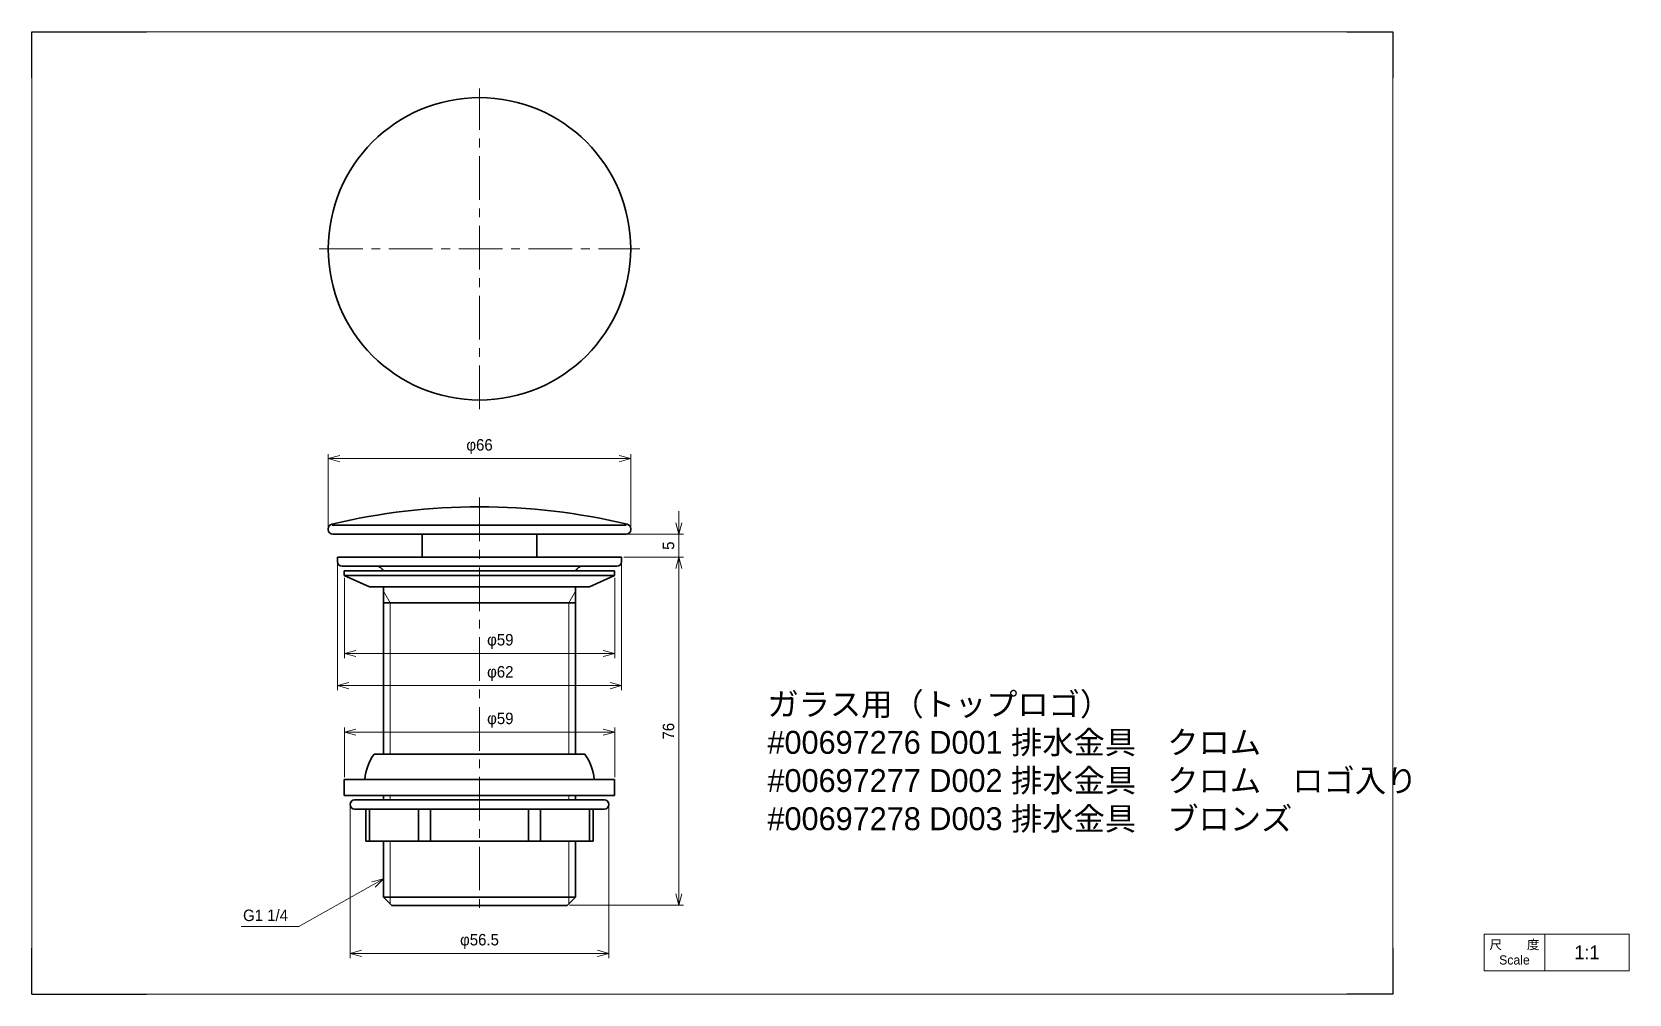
# Model space of a CAD drawing. Header units: millimetres. Extents: x 0 to 349, y 0 to 210.
import ezdxf
from ezdxf import colors
from ezdxf.entities.mleader import LeaderData, LeaderLine
from ezdxf.math import Vec2, Vec3

# ---------------------------------------------------------------- set-up
doc = ezdxf.new("R2010")
doc.units = ezdxf.units.MM
doc.header["$LTSCALE"] = 0.3
doc.linetypes.add('CENTER', pattern=[50.8, 31.75, -6.35, 6.35, -6.35])
doc.layers.add('HOJO', color=8, linetype='Continuous', lineweight=13, plot=False)
for name, color, linetype, lineweight in [('中心線', 4, 'CENTER', 18), ('実線', 3, 'Continuous', 35), ('寸法', 2, 'Continuous', 18), ('細線', 7, 'Continuous', 18)]:
    doc.layers.add(name, color=color, linetype=linetype, lineweight=lineweight)
doc.styles.add('MS Pゴシック', font='')
doc.styles.get("Standard").update_dxf_attribs({"font": 'txt.shx', "bigfont": 'bigfont.shx'})
doc.styles.get('MS Pゴシック').set_extended_font_data('MS PGothic')
doc.dimstyles.new('MyDim S＝1：1', dxfattribs={"dimtxt": 2.5, "dimasz": 2.5, "dimexe": 1, "dimexo": 0.5, "dimgap": 1, "dimtad": 3, "dimdsep": 46, "dimtxsty": 'MS Pゴシック', "dimblk": 'OPEN30', "dimcen": 0, "dimclrd": 256, "dimclre": 256, "dimclrt": 256, "dimazin": 2, "dimtfac": 1, "dimtmove": 0, "dimatfit": 3, "dimldrblk": 'OPEN30', "dimfxl": 1, "dimlwd": 18, "dimlwe": 18, "dimarcsym": 0})

# ---------------------------------------------------------------- blocks, each defined once
blk = doc.blocks.new('_Open30')
at = {"color": 0, "lineweight": -2}
for p, q in [((-1, 0.27), (0, 0)), ((0, 0), (-1, -0.27)), ((0, 0), (-1, 0))]:
    blk.add_line(p, q, dxfattribs=at)
blk = doc.blocks.new('*D4')
at = {"layer": 'Defpoints', "color": 0}
for p in [(130.68, 116.87), (64.68, 101.37), (130.68, 101.37)]:
    blk.add_point(p, dxfattribs=at)
at = {"layer": '寸法', "lineweight": 18}
for p, q in [((64.68, 101.87), (64.68, 117.87)), ((67.18, 116.87), (128.18, 116.87)), ((130.68, 101.87), (130.68, 117.87))]:
    blk.add_line(p, q, dxfattribs=at)
at = {"layer": '寸法', "lineweight": 18, "xscale": 2.5, "yscale": 2.5, "zscale": 2.5, "rotation": 180}
blk.add_blockref('_Open30', (64.68, 116.87), dxfattribs=at)
at = {"layer": '寸法', "lineweight": 18, "xscale": 2.5, "yscale": 2.5, "zscale": 2.5}
blk.add_blockref('_Open30', (130.68, 116.87), dxfattribs=at)
at = {"layer": '寸法', "insert": (97.68, 119.49), "char_height": 2.5, "attachment_point": 5, "style": 'MS Pゴシック'}
blk.add_mtext('φ66', dxfattribs=at)
blk = doc.blocks.new('*D5')
at = {"layer": 'Defpoints', "color": 0}
for p in [(68.18, 91.37), (127.18, 91.37), (127.18, 74.33)]:
    blk.add_point(p, dxfattribs=at)
at = {"layer": '寸法', "lineweight": 18}
for p, q in [((68.18, 90.87), (68.18, 73.33)), ((127.18, 90.87), (127.18, 73.33)), ((70.68, 74.33), (124.68, 74.33))]:
    blk.add_line(p, q, dxfattribs=at)
at = {"layer": '寸法', "lineweight": 18, "xscale": 2.5, "yscale": 2.5, "zscale": 2.5, "rotation": 180}
blk.add_blockref('_Open30', (68.18, 74.33), dxfattribs=at)
at = {"layer": '寸法', "lineweight": 18, "xscale": 2.5, "yscale": 2.5, "zscale": 2.5}
blk.add_blockref('_Open30', (127.18, 74.33), dxfattribs=at)
at = {"layer": '寸法', "insert": (102.22, 76.96), "char_height": 2.5, "attachment_point": 5, "style": 'MS Pゴシック'}
blk.add_mtext('φ59', dxfattribs=at)
blk = doc.blocks.new('*D6')
at = {"layer": 'Defpoints', "color": 0}
for p in [(66.68, 94.37), (128.68, 94.37), (128.68, 67.33)]:
    blk.add_point(p, dxfattribs=at)
at = {"layer": '寸法', "lineweight": 18}
for p, q in [((66.68, 93.87), (66.68, 66.33)), ((128.68, 93.87), (128.68, 66.33)), ((69.18, 67.33), (126.18, 67.33))]:
    blk.add_line(p, q, dxfattribs=at)
at = {"layer": '寸法', "lineweight": 18, "xscale": 2.5, "yscale": 2.5, "zscale": 2.5, "rotation": 180}
blk.add_blockref('_Open30', (66.68, 67.33), dxfattribs=at)
at = {"layer": '寸法', "lineweight": 18, "xscale": 2.5, "yscale": 2.5, "zscale": 2.5}
blk.add_blockref('_Open30', (128.68, 67.33), dxfattribs=at)
at = {"layer": '寸法', "insert": (102.22, 69.96), "char_height": 2.5, "attachment_point": 5, "style": 'MS Pゴシック'}
blk.add_mtext('φ62', dxfattribs=at)
blk = doc.blocks.new('*D7')
at = {"layer": 'Defpoints', "color": 0}
for p in [(127.18, 57.16), (68.18, 46.87), (127.18, 46.87)]:
    blk.add_point(p, dxfattribs=at)
at = {"layer": '寸法', "lineweight": 18}
for p, q in [((68.18, 47.37), (68.18, 58.16)), ((70.68, 57.16), (124.68, 57.16)), ((127.18, 47.37), (127.18, 58.16))]:
    blk.add_line(p, q, dxfattribs=at)
at = {"layer": '寸法', "lineweight": 18, "xscale": 2.5, "yscale": 2.5, "zscale": 2.5, "rotation": 180}
blk.add_blockref('_Open30', (68.18, 57.16), dxfattribs=at)
at = {"layer": '寸法', "lineweight": 18, "xscale": 2.5, "yscale": 2.5, "zscale": 2.5}
blk.add_blockref('_Open30', (127.18, 57.16), dxfattribs=at)
at = {"layer": '寸法', "insert": (102.22, 59.79), "char_height": 2.5, "attachment_point": 5, "style": 'MS Pゴシック'}
blk.add_mtext('φ59', dxfattribs=at)
blk = doc.blocks.new('*D8')
at = {"layer": 'Defpoints', "color": 0}
for p in [(69.43, 41.37), (125.93, 41.37), (125.93, 8.87)]:
    blk.add_point(p, dxfattribs=at)
at = {"layer": '寸法', "lineweight": 18}
for p, q in [((69.43, 40.87), (69.43, 7.87)), ((125.93, 40.87), (125.93, 7.87)), ((71.93, 8.87), (123.43, 8.87))]:
    blk.add_line(p, q, dxfattribs=at)
at = {"layer": '寸法', "lineweight": 18, "xscale": 2.5, "yscale": 2.5, "zscale": 2.5, "rotation": 180}
blk.add_blockref('_Open30', (69.43, 8.87), dxfattribs=at)
at = {"layer": '寸法', "lineweight": 18, "xscale": 2.5, "yscale": 2.5, "zscale": 2.5}
blk.add_blockref('_Open30', (125.93, 8.87), dxfattribs=at)
at = {"layer": '寸法', "insert": (97.68, 11.49), "char_height": 2.5, "attachment_point": 5, "style": 'MS Pゴシック'}
blk.add_mtext('φ56.5', dxfattribs=at)
blk = doc.blocks.new('*D9')
at = {"layer": 'Defpoints', "color": 0}
for p in [(129.68, 100.37), (128.68, 95.37), (141.18, 95.37)]:
    blk.add_point(p, dxfattribs=at)
at = {"layer": '寸法', "lineweight": 18}
for p, q in [((141.18, 102.87), (141.18, 105.37)), ((130.18, 100.37), (142.18, 100.37)), ((141.18, 100.37), (141.18, 95.37)), ((129.18, 95.37), (142.18, 95.37)), ((141.18, 92.87), (141.18, 90.37))]:
    blk.add_line(p, q, dxfattribs=at)
at = {"layer": '寸法', "lineweight": 18, "xscale": 2.5, "yscale": 2.5, "zscale": 2.5}
for p, rotation in [((141.18, 100.37), 270), ((141.18, 95.37), 90)]:
    blk.add_blockref('_Open30', p, dxfattribs=dict(at, rotation=rotation))
at = {"layer": '寸法', "insert": (138.93, 97.87), "char_height": 2.5, "attachment_point": 5, "rotation": 90, "style": 'MS Pゴシック'}
blk.add_mtext('5', dxfattribs=at)
blk = doc.blocks.new('*D10')
at = {"layer": 'Defpoints', "color": 0}
for p in [(128.68, 95.37), (116.83, 19.37), (141.18, 19.37)]:
    blk.add_point(p, dxfattribs=at)
at = {"layer": '寸法', "lineweight": 18}
for p, q in [((129.18, 95.37), (142.18, 95.37)), ((141.18, 92.87), (141.18, 21.87)), ((117.33, 19.37), (142.18, 19.37))]:
    blk.add_line(p, q, dxfattribs=at)
at = {"layer": '寸法', "lineweight": 18, "xscale": 2.5, "yscale": 2.5, "zscale": 2.5}
for p, rotation in [((141.18, 95.37), 90), ((141.18, 19.37), 270)]:
    blk.add_blockref('_Open30', p, dxfattribs=dict(at, rotation=rotation))
at = {"layer": '寸法', "insert": (138.93, 57.37), "char_height": 2.5, "attachment_point": 5, "rotation": 90, "style": 'MS Pゴシック'}
blk.add_mtext('76', dxfattribs=at)

msp = doc.modelspace()

# ---------------------------------------------------------------- linework, layer by layer
at = {"layer": 'Defpoints'}
for p, q in [((0, 210), (25, 210)), ((0, 200), (0, 210)), ((287, 210), (297, 210)), ((297, 210), (297, 200)), ((0, 0), (0, 10)), ((297, 10), (297, 0)), ((0, 0), (25, 0)), ((297, 0), (287, 0))]:
    msp.add_line(p, q, dxfattribs=at)
at = {"layer": 'HOJO'}
for p, q in [((25, 210), (287, 210)), ((0, 10), (0, 200)), ((297, 200), (297, 10)), ((348.564, 13.1), (316.94, 13.1)), ((348.564, 4.999), (348.564, 13.146)), ((348.564, 5.1), (316.94, 5.1)), ((287, 0), (25, 0))]:
    msp.add_line(p, q, dxfattribs=at)
at = {"layer": 'HOJO', "lineweight": 20}
for p, q in [((316.94, 5.1), (316.94, 13.1)), ((330.162, 5.1), (330.162, 13.1))]:
    msp.add_line(p, q, dxfattribs=at)
at = {"layer": '中心線'}
for p, q in [((97.676, 127.657), (97.676, 197.657)), ((62.676, 162.657), (132.676, 162.657)), ((97.676, 108.366), (97.676, 17.366))]:
    msp.add_line(p, q, dxfattribs=at)
at = {"layer": '実線'}
for p, q in [((64.676, 101.58), (64.676, 101.366)), ((65.505, 102.366), (129.667, 102.366)), ((130.676, 101.58), (130.676, 101.366)), ((65.676, 100.366), (129.676, 100.366)), ((85.176, 100.366), (85.176, 95.366)), ((110.176, 100.366), (110.176, 95.366)), ((66.676, 95.366), (128.676, 95.366)), ((66.676, 95.366), (66.676, 94.366)), ((128.676, 95.366), (128.676, 94.366)), ((67.676, 93.366), (127.676, 93.366)), ((68.176, 92.366), (127.176, 92.366)), ((68.176, 92.366), (68.176, 91.366)), ((68.176, 91.366), (127.176, 91.366)), ((68.176, 91.366), (73.676, 88.866)), ((127.176, 91.366), (121.676, 88.866)), ((127.176, 92.366), (127.176, 91.366)), ((73.676, 88.866), (121.676, 88.866)), ((76.721, 88.866), (76.721, 52.366)), ((118.631, 88.866), (118.631, 52.366)), ((76.721, 85.366), (118.631, 85.366)), ((74.721, 52.366), (120.631, 52.366)), ((68.176, 46.866), (68.176, 43.366)), ((68.176, 46.866), (127.176, 46.866)), ((127.176, 46.866), (127.176, 43.366)), ((68.176, 43.366), (127.176, 43.366)), ((70.426, 42.366), (124.926, 42.366)), ((76.721, 43.366), (76.721, 42.366)), ((118.631, 43.366), (118.631, 42.366)), ((70.426, 40.366), (124.926, 40.366)), ((72.85, 33.366), (72.85, 40.366)), ((73.676, 33.366), (73.676, 40.366)), ((84.389, 33.366), (84.389, 40.366)), ((87.01, 33.366), (87.01, 40.366)), ((108.341, 33.366), (108.341, 40.366)), ((110.963, 33.366), (110.963, 40.366)), ((121.676, 33.366), (121.676, 40.366)), ((122.502, 33.366), (122.502, 40.366)), ((72.85, 33.366), (122.502, 33.366)), ((76.721, 33.366), (76.721, 21.166)), ((118.631, 33.366), (118.631, 21.166)), ((78.521, 19.366), (76.721, 21.166)), ((76.721, 21.166), (118.631, 21.166)), ((116.831, 19.366), (118.631, 21.166)), ((78.521, 19.366), (116.831, 19.366))]:
    msp.add_line(p, q, dxfattribs=at)
for centre, radius, start, end in [((97.676, 162.657), 33, 0, 359.99999), ((97.676, -31.759), 138.125, 76.50481, 103.49519), ((65.676, 101.58), 1, 103.49519, 179.99999), ((65.676, 101.366), 1, 180, 270), ((129.676, 101.366), 1, 270, 0), ((129.676, 101.58), 1, 0, 76.50481), ((67.676, 94.366), 1, 180, 270), ((127.676, 94.366), 1, 270, 0), ((75.221, 91.866), 1.5, 19.47122, 90), ((120.131, 91.866), 1.5, 90, 160.52878), ((82.659, 46.285), 10, 142.54269, 176.66521), ((112.693, 46.285), 10, 3.33479, 37.45731), ((70.426, 41.366), 1, 90, 269.99999), ((124.926, 41.366), 1, 270, 90)]:
    msp.add_arc(centre, radius, start, end, dxfattribs=at)
at = {"layer": '細線'}
for p, q in [((78.2, 85.366), (76.721, 87.928)), ((117.152, 85.366), (118.631, 87.928)), ((78.2, 85.366), (78.2, 52.366)), ((117.152, 85.366), (117.152, 52.366)), ((78.2, 43.366), (78.2, 42.366)), ((117.152, 43.366), (117.152, 42.366)), ((78.2, 33.366), (78.2, 19.687)), ((117.152, 33.366), (117.152, 19.687))]:
    msp.add_line(p, q, dxfattribs=at)

# ---------------------------------------------------------------- texts
for s, insert, char_height, width, attachment_point in [('{\\fMS UI Gothic|b0|i0|c128|p50;ガラス用（トップロゴ）\\P#00697276 D001 排水金具\u3000クロム\\P#00697277 D002 排水金具\u3000クロム\u3000ロゴ入り\\P#00697278 D003 排水金具\u3000ブロンズ}', (160.525, 50.493), 5, 135.7835, 4), ('{\\fMS UI Gothic|b0|i0|c128|p50;尺\u3000\u3000度Scale}', (323.551, 9.1), 2, 13.22196, 5), ('{\\fMS PMincho|b0|i0|c128|p18;1:1}', (339.363, 9.1), 3, 18.40286, 5)]:
    msp.add_mtext(s, dxfattribs=dict(at, insert=insert, char_height=char_height, width=width, attachment_point=attachment_point))

# ---------------------------------------------------------------- dimensions: what is measured, and where the dimension line sits
at = {"layer": '寸法'}
for base, p1, p2, picture, middle in [((130.676, 116.866), (64.676, 101.366), (130.676, 101.366), '*D4', (97.676, 119.493)), ((125.926, 8.866), (69.426, 41.366), (125.926, 41.366), '*D8', (97.676, 11.493))]:
    dim = msp.add_linear_dim(base=base, p1=p1, p2=p2, dimstyle='MyDim S＝1：1', override={"dimpost": 'φ<>'}, dxfattribs=at)
    dim.commit()
    dim.dimension.update_dxf_attribs({"geometry": picture, "text_midpoint": middle})
dim = msp.add_linear_dim(base=(141.176, 95.366), p1=(129.676, 100.366), p2=(128.676, 95.366), angle=90, dimstyle='MyDim S＝1：1', dxfattribs=at)
dim.commit()
dim.dimension.update_dxf_attribs({"geometry": '*D9', "text_midpoint": (138.926, 97.866)})
for base, p1, p2, picture, middle in [((128.676, 67.33), (66.676, 94.366), (128.676, 94.366), '*D6', (102.225, 67.33)), ((127.176, 74.33), (68.176, 91.366), (127.176, 91.366), '*D5', (102.225, 74.33)), ((127.176, 57.163), (68.176, 46.866), (127.176, 46.866), '*D7', (102.225, 57.163))]:
    dim = msp.add_linear_dim(base=base, p1=p1, p2=p2, dimstyle='MyDim S＝1：1', override={"dimpost": 'φ<>'}, dxfattribs=at)
    dim.commit()
    dim.dimension.update_dxf_attribs({"geometry": picture, "text_midpoint": middle, "dimtype": 160})
dim = msp.add_linear_dim(base=(141.176, 19.366), p1=(128.676, 95.366), p2=(116.831, 19.366), angle=90, dimstyle='MyDim S＝1：1', override={"dimtmove": 1}, dxfattribs=at)
dim.commit()
dim.dimension.update_dxf_attribs({"geometry": '*D10', "text_midpoint": (138.926, 57.366)})

# ---------------------------------------------------------------- leaders
ml = msp.add_multileader_mtext('Standard', dxfattribs=at)
ml.set_content('G1 1/4', color=256, style='MS Pゴシック')
ml.set_leader_properties(lineweight=18)
ml.set_arrow_properties(name='OPEN30')
ml.build(insert=Vec2(0, 0))
ml.multileader.update_dxf_attribs({"text_left_attachment_type": 5, "text_right_attachment_type": 5, "dogleg_length": 0.36, "arrow_head_size": 2.5})
ctx = ml.context
ctx.base_point, ctx.char_height, ctx.arrow_head_size, ctx.plane_origin = Vec3(43.378, 14.712), 2.5, 2.5, Vec3(76.721, 25.127)
ctx.left_attachment, ctx.right_attachment, ctx.text_align_type = 5, 5, 2
notes = []
notes.append((ctx, [(0, (1, 1, 0), (58.249, 14.712), (-1, 0), 0.36, [(0, [(76.721, 25.127)], 0, [])])]))
ctx.mtext.insert, ctx.mtext.alignment, ctx.mtext.line_spacing_style, ctx.mtext.flow_direction = Vec3(55.889, 18.431), 3, 2, 5
for ctx, leaders in notes:
    for number, flags, end, landing, length, lines in leaders:
        leader = LeaderData()
        leader.index, (leader.has_last_leader_line, leader.has_dogleg_vector, leader.attachment_direction) = number, flags
        leader.last_leader_point, leader.dogleg_vector, leader.dogleg_length = Vec3(end), Vec3(landing), length
        for number, points, colour, breaks in lines:
            line = LeaderLine()
            line.index, line.vertices, line.color, line.breaks = number, Vec3.list(points), colors.encode_raw_color(colour), breaks
            leader.lines.append(line)
        ctx.leaders.append(leader)

doc.saveas('drawing.dxf')
